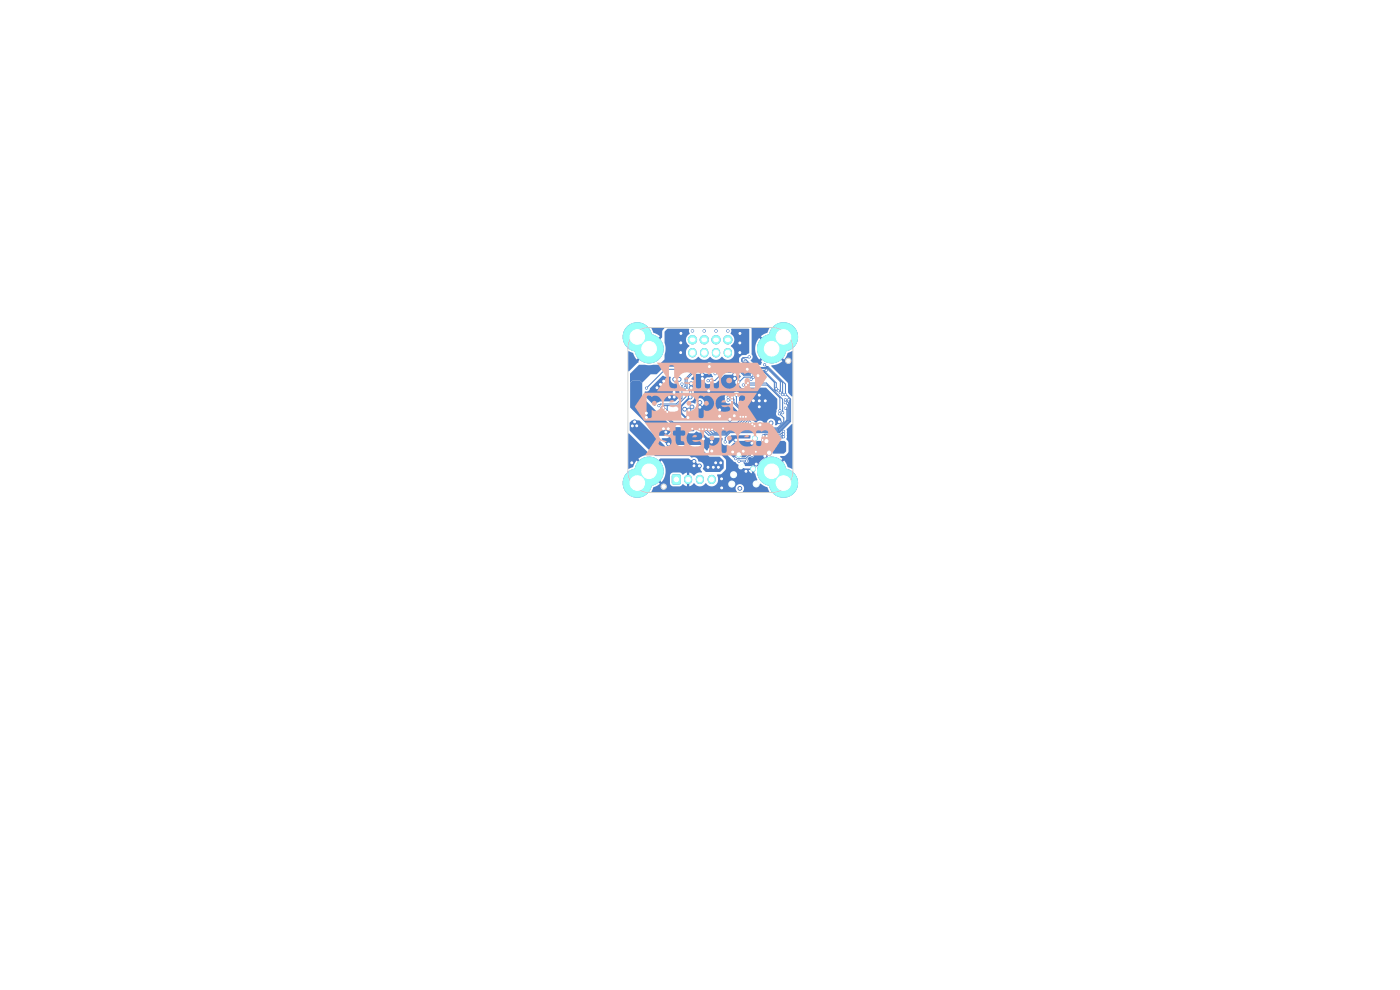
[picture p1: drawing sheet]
<svg xmlns="http://www.w3.org/2000/svg" width="297mm" height="210mm" viewBox="0 0 297 210" stroke-linecap="round" stroke-linejoin="round" font-family="sans-serif">
<g fill="#4d7fc4" stroke="#4d7fc4" stroke-width=".21">
<path d="M142.7 100.8h1.6v1.8h-1.6z"/>
<circle cx="160.1" cy="93" r=".5"/>
<circle cx="163.2" cy="96" r=".5"/>
<circle cx="156.7" cy="96.4" r=".5"/>
<circle cx="159.8" cy="99.4" r=".5"/>
<circle cx="154.4" cy="70.2" r=".25"/>
<circle cx="154.4" cy="72.1" r=".87"/>
<circle cx="151.9" cy="70.2" r=".25"/>
<circle cx="151.9" cy="72.1" r=".87"/>
<circle cx="149.4" cy="70.2" r=".25"/>
<circle cx="149.4" cy="72.1" r=".87"/>
<circle cx="146.9" cy="70.2" r=".25"/>
<circle cx="146.9" cy="72.1" r=".87"/>
<circle cx="166.2" cy="71.5" r="3"/>
<circle cx="166.2" cy="102.5" r="3"/>
<circle cx="163.7" cy="74" r="3"/>
<circle cx="163.7" cy="100" r="3"/>
<circle cx="137.7" cy="74" r="3"/>
<circle cx="137.7" cy="100" r="3"/>
<circle cx="135.2" cy="71.5" r="3"/>
<circle cx="135.2" cy="102.5" r="3"/>
<circle cx="143" cy="84.2" r=".4"/>
<circle cx="165.3" cy="89.5" r=".4"/>
<circle cx="153.1" cy="101.6" r=".4"/>
<circle cx="162.4" cy="85" r=".4"/>
<circle cx="161.1" cy="86.3" r=".4"/>
<circle cx="141.8" cy="94.2" r=".4"/>
<circle cx="159.8" cy="85" r=".4"/>
<circle cx="134" cy="98.2" r=".4"/>
<circle cx="161.1" cy="85" r=".4"/>
<circle cx="140.1" cy="81.5" r=".4"/>
<circle cx="149" cy="80.3" r=".4"/>
<circle cx="150.4" cy="82.9" r=".4"/>
<circle cx="139.4" cy="82.3" r=".4"/>
<circle cx="161.1" cy="83.8" r=".4"/>
<circle cx="147.2" cy="98.8" r=".4"/>
<circle cx="152.7" cy="88.3" r=".4"/>
<circle cx="147.2" cy="97.9" r=".4"/>
<circle cx="142" cy="84.3" r=".4"/>
<circle cx="149" cy="79.5" r=".4"/>
<circle cx="154.8" cy="89" r=".4"/>
<circle cx="149.2" cy="93.1" r=".4"/>
<circle cx="140.8" cy="80.9" r=".4"/>
<circle cx="158.3" cy="100" r=".4"/>
<circle cx="155.9" cy="79.5" r=".4"/>
<circle cx="151" cy="93.8" r=".4"/>
<circle cx="152.7" cy="86.9" r=".4"/>
<circle cx="155.9" cy="80.3" r=".4"/>
<circle cx="156.1" cy="93.4" r=".4"/>
<circle cx="153.1" cy="103.5" r=".4"/>
<circle cx="143" cy="83.2" r=".4"/>
<circle cx="148.5" cy="86.4" r=".4"/>
<circle cx="148.4" cy="98.8" r=".4"/>
<circle cx="137.1" cy="87.7" r=".4"/>
<circle cx="146.8" cy="86.3" r=".4"/>
<circle cx="157" cy="70.7" r=".4"/>
<circle cx="146.2" cy="87" r=".4"/>
<circle cx="144.4" cy="74.8" r=".4"/>
<circle cx="144.4" cy="72.7" r=".4"/>
<circle cx="140.8" cy="91" r=".4"/>
<circle cx="137.1" cy="88.5" r=".4"/>
<circle cx="141.8" cy="91" r=".4"/>
<circle cx="145.3" cy="86.8" r=".4"/>
<circle cx="157" cy="74.8" r=".4"/>
<circle cx="157" cy="72.8" r=".4"/>
<circle cx="141.3" cy="91.7" r=".4"/>
<circle cx="144.5" cy="70.7" r=".4"/>
<circle cx="156.1" cy="97.3" r=".23"/>
<circle cx="160.4" cy="95.8" r=".23"/>
<circle cx="159.5" cy="96.6" r=".22"/>
<circle cx="150.2" cy="99.1" r=".4"/>
<circle cx="155.8" cy="88.2" r=".4"/>
<circle cx="157" cy="103.6" r=".4"/>
<circle cx="152.4" cy="99.1" r=".4"/>
<circle cx="151.3" cy="99.1" r=".4"/>
<circle cx="134.6" cy="89.5" r=".4"/>
<circle cx="135.1" cy="90.3" r=".4"/>
<circle cx="163.6" cy="89.7" r=".4"/>
<circle cx="148.5" cy="85.4" r=".4"/>
<circle cx="134.2" cy="90.4" r=".4"/>
<circle cx="152.9" cy="98.2" r=".4"/>
<circle cx="150.5" cy="77.8" r=".4"/>
<circle cx="151.8" cy="98.2" r=".4"/>
<circle cx="158.5" cy="78.3" r=".4"/>
<circle cx="151" cy="95.7" r=".4"/>
<circle cx="161.2" cy="90.1" r=".4"/>
<circle cx="160.8" cy="79.7" r=".4"/>
<circle cx="166.6" cy="83.7" r=".22"/>
<circle cx="162.2" cy="77.4" r=".22"/>
<circle cx="153.9" cy="93.8" r=".22"/>
<circle cx="146.6" cy="82.3" r=".4"/>
<circle cx="146.6" cy="81.4" r=".4"/>
<circle cx="157.8" cy="76.3" r=".22"/>
<circle cx="166" cy="83.7" r=".22"/>
<circle cx="151.7" cy="79.3" r=".22"/>
<circle cx="159.6" cy="90" r=".23"/>
<circle cx="160.4" cy="98.4" r=".4"/>
<circle cx="162.3" cy="96.8" r=".4"/>
<circle cx="157.7" cy="95.7" r=".4"/>
<circle cx="155.4" cy="95.9" r=".4"/>
<circle cx="159.5" cy="94" r=".4"/>
<circle cx="162.7" cy="92.5" r=".23"/>
<circle cx="166.2" cy="92.1" r=".23"/>
<circle cx="146" cy="88.6" r=".4"/>
<circle cx="146.4" cy="84.2" r=".4"/>
<circle cx="144.7" cy="81.5" r=".23"/>
<circle cx="139.8" cy="86.1" r=".22"/>
<circle cx="158.4" cy="97.8" r=".22"/>
<circle cx="156.8" cy="97.8" r=".23"/>
<circle cx="141.6" cy="87.4" r=".23"/>
<circle cx="146.5" cy="83.2" r=".22"/>
<circle cx="160.1" cy="90.4" r=".23"/>
<circle cx="149.1" cy="91.1" r=".22"/>
<circle cx="167.3" cy="84.8" r=".23"/>
<circle cx="166.6" cy="85.4" r=".23"/>
<circle cx="150.4" cy="91.1" r=".22"/>
<circle cx="149.8" cy="91" r=".22"/>
<circle cx="166.6" cy="84.8" r=".22"/>
<circle cx="148.4" cy="91" r=".22"/>
<circle cx="165.4" cy="87.8" r=".23"/>
<circle cx="166.6" cy="86.6" r=".22"/>
<circle cx="151.1" cy="91.1" r=".22"/>
<circle cx="162" cy="92.4" r=".23"/>
<circle cx="166.2" cy="91.5" r=".23"/>
<circle cx="159.1" cy="89.6" r=".23"/>
<circle cx="156.2" cy="83.8" r=".22"/>
<circle cx="161.8" cy="93.3" r=".22"/>
<circle cx="166.2" cy="92.6" r=".22"/>
<circle cx="154.5" cy="84.3" r=".23"/>
<circle cx="157.7" cy="81.7" r=".22"/>
<circle cx="159.4" cy="80.4" r=".23"/>
<circle cx="154.5" cy="84.9" r=".22"/>
<circle cx="145.8" cy="82.6" r=".22"/>
<circle cx="165.1" cy="82.9" r=".23"/>
<circle cx="158.3" cy="81.7" r=".22"/>
<circle cx="165.5" cy="87.1" r=".22"/>
<circle cx="157.1" cy="88.4" r=".22"/>
<circle cx="141.2" cy="87" r=".23"/>
<circle cx="140.8" cy="86.5" r=".22"/>
<circle cx="157.7" cy="88.4" r=".23"/>
<circle cx="164.7" cy="82.5" r=".22"/>
<circle cx="145.3" cy="82.2" r=".23"/>
<circle cx="166" cy="87.5" r=".22"/>
<circle cx="158.7" cy="81.3" r=".22"/>
<circle cx="143.1" cy="80.5" r=".4"/>
<circle cx="144.1" cy="80.5" r=".4"/>
<circle cx="146.9" cy="91" r=".23"/>
<circle cx="155.3" cy="84.9" r=".23"/>
<circle cx="158.2" cy="88.4" r=".23"/>
<circle cx="153.4" cy="90.9" r=".22"/>
<circle cx="155.3" cy="84.3" r=".23"/>
<circle cx="165.6" cy="83.3" r=".23"/>
<circle cx="158.9" cy="75.7" r=".22"/>
<circle cx="162.6" cy="78.5" r=".22"/>
<circle cx="137.2" cy="82.3" r=".23"/>
<circle cx="159.5" cy="79.6" r=".22"/>
<circle cx="150.8" cy="80.7" r=".23"/>
<circle cx="156.7" cy="81.1" r=".22"/>
<circle cx="150.2" cy="80.8" r=".22"/>
<circle cx="159.8" cy="80" r=".22"/>
</g>
<path d="M146.9 74.7v.3M149.4 74.7v.3M151.9 74.7v.3M154.4 74.7v.3M146 101.6v.2M148.5 101.6v.2M151 101.6v.2" fill="none" stroke="#4d7fc4" stroke-width="1.7"/>
<g fill="none" stroke="#4d7fc4" stroke-width=".21">
<path d="M157.8 76.3h.5l1.6 1.7h2.9l3.2 3.2v2.5M158.9 75.7l-.1 .2h-1.2l-.3 .3v.4l.3 .2h.9l1.3 1.4h2.9l2.9 2.8v2.3M159.5 79.6h-1.8l-.6-.7h-3.6l-1.8 1.8h-.9M162.2 77.4l.4 .4h.3l3.7 3.7v2.2h.2l.9 1v4.7l-2.3 2.4h-10.5l-1 1v1M162.6 78.6h-3.3l-.5 .4h-.8l-.7-.7h-16.2l-3.9 4M140.8 86.5v1.3l2 2h14.1l.8-.8v-.6M141.2 87v.9l1.6 1.7h13.7l.6-.6v-.6M141.6 86.1v1.3M144.7 81.5v3l-1.2 1.2h-3.4l-.3 .4M145.3 82.2v-1.8l1.9-1.9h10l.7 .7h1l.4-.4h2.9l2.5 2.4v1.3M145.8 82.6v-2.2l1.6-1.7h9.8l.6 .7h1.2l.4-.4h2.7l2.2 2.1v1.5l.2 .3h.6M146.5 83.2l-2.9 2.9h-3l-.4 .4v1.1l2.5 2.5h2.4l1.3 1.3h.7l1-1h3.3l1 .9h1.3l.7-.7h5.4l.3-.2"/>
<path d="M155.3 84.9v.3l2.9 2.9v.9l-1 1.1h-9.5l-.8 .9M155.3 84.3l.4 .4v.6l3 3v.9l-1.2 1.1h-3.5l-.6 .6M156.2 83.8v1.8l2.8 2.8 .1 1.2M158.3 81.7h4.4l2.8 2.7v2.7M158.4 97.8h-1.6M158.7 81.3h3.9l3.4 3.4v2.9M158.7 81.3h.1M159.8 80.1l-1.9-.1-1.2 1.1M160.3 95.8h.1M160.3 95.8l-.8 .8h-.6l-.7 .7h-2.1M165.4 87.8l.9 .9v.7l-1.4 1.4h-10.4l-.8 .7h-1.5l-.9-.9h-2.4l-.5 .5M166.2 91.5l-.6 .6h-3.3l-.3 .3"/>
<path d="M166.2 92.6l-.2 .3h-3.8l-.4 .4M166.2 92.1l-.4 .4h-3.1M166.6 85.4l.5 .6v3.2l-2 2h-10.5l-.7 .7h-2.7l-.8-.8M166.6 86.6l.3 .3v2.2l-1.9 1.9h-10.5l-.7 .7h-2.1l-.6-.6M166.6 84.8l.7 .7v3.7l-2.1 2.2h-10.5l-.7 .7h-3.3l-.9-1M167.3 84.8l.2 .2v4.3l-2.2 2.3h-10.5l-.7 .7h-3.8l-1.2-1.2"/>
</g>
<path d="M146.4 84.2l-1.9 1.9v1.6l1 .9h.5" fill="none" stroke="#4d7fc4" stroke-width=".4"/>
<g fill="#4d7fc4">
<path d="M140.4 93h1l.5-.2 .8-.9 .2-1.3h1.9l1.4 1.3h.9l.7-.4 .4 .2 .8 .1 1.1 1 3.1 .1 .1 .1a1.03 1.03 0 0 0 .5 1.5l.4-.1 .2 .1v2.1l1.2 1.3 .5 .2 .6 .6a.61 .61 0 0 0 .2 .8 .61 .61 0 0 0 .8-.2l1.7 .1v.1a.35 .35 0 0 0 .3 .3 .35 .35 0 0 0 .3-.1v.7h-.5v-.7h-.7l.5 .6 .8 .1 .2 .2h-3.9l-.1-.1a.75 .75 0 0 0-1.2-.4 .75 .75 0 0 0 .3 1.3 .75 .75 0 0 0 1-.8h3.9l.4 1.1-.2 .2a.75 .75 0 0 0-.8 .7h-3.7v-.1a.75 .75 0 0 0-1.3-.4 .75 .75 0 0 0 .3 1.3 .75 .75 0 0 0 1-.8h3.7v.1a.8 .8 0 0 0 .8 .7 .8 .8 0 0 0 .8-.8l1.5 .8 .4 1-5.5 .1-.1-.1a.94 .94 0 0 0 .1-1.4 .94 .94 0 0 0-1.4 0 .94 .94 0 0 0 0 1.3l-.1 .2-18-.1 .4-1 1.4-.8-1.4-1.4 .4-.3 1.3 1.4 .2-.2a3.5 3.5 0 0 0-.2-4.4l-1.3 1.4-.4-.4 1.5-1.4h6.1a.91 .91 0 0 0 1.1 .2l.3 .2a.72 .72 0 0 0 .8 .7l.3 .2v.4a.84 .84 0 0 0 .2 1.1l-.2 .1a2.15 2.15 0 0 0-1.5 .7l-.5-.5-.5-.2v1.1h-.5v-1.1l-.8 .5-.7-.5h-1.5a.74 .74 0 0 0-.6 .7v1.7l.2 .3 .4 .3h-1.3a.58 .58 0 0 0-.9-.5 .58 .58 0 0 0 0 1 .58 .58 0 0 0 .9-.4v-.1h2.8l.6-.5 .9 .5v-1.1h.5v1.1l.5-.2 .5-.5a1.5 1.5 0 0 0 2.5 0 1.42 1.42 0 0 0 1.5 .7 1.42 1.42 0 0 0 1.1-1.3l-.2-1.2 .9-.2 .9-.9 .1-1.8-.1-.4-.9-.9-1.1-.1-.1-.2a.94 .94 0 0 0-.5-1.4 .94 .94 0 0 0-1.3 .8l-1.4-1.2h-6.2l-.7 .2-1.3-1.4z"/>
<path d="M133.2 91.9h.3l4.2 4.3v.3a3.7 3.7 0 0 0-2.3 .8l1.4 1.4-.4 .4-1.3-1.4-.8 1.4-.9 .4-.2-.1z"/>
<path d="M166.9 91l1-1h.3v9.3l-.1 .2-1-.4-.8-1.4-1.3 1.4-.4-.4 1.4-1.4-.5-.5 1.1-.2 .7-.8v-2l-.5-.7 .2-.4z"/>
<path d="M154.4 93l.8-.7h3.9l.2 .2-.2 .5h-2.5l-.5 .4-.7 .1-.7 .7-.2-.2z"/>
<path d="M146.7 80.3l1-1h3.2l.4 .6-.3 .1a1.42 1.42 0 0 0-1.5 .5 .85 .85 0 0 0 1.2 1l1.3-.3 1.7-1.7h3.1l.3 .4-.3 .4a.77 .77 0 0 0-.8 .9 .77 .77 0 0 0 1 .6 1.28 1.28 0 0 0 1.7 .4l3.9 .1 2.3 2.3v2l-.2 .6a.88 .88 0 0 0 .7 1.3l.3 .4v.4l-1 .9-.3-.1a.94 .94 0 0 0-.8-1.3 .94 .94 0 0 0-.9 1.4h-.5a.99 .99 0 0 0-.7-.9 .99 .99 0 0 0-1.1 .4l-.8-.6-.1-1.1-2.7-2.6v-1.1a.76 .76 0 0 0-.2-1.1 .76 .76 0 0 0-1.1 .4h-.8a.88 .88 0 0 0-.9 1.2 .85 .85 0 0 0 1.1 .8l1.9 1.9-.1 .3a.98 .98 0 0 0-1.5-.3 .98 .98 0 0 0-.1 1.5h-8.2l-.1-.7-.2-.4 .5-.7a1.25 1.25 0 0 0 .7-1.1 .92 .92 0 0 0 1.3 0 .92 .92 0 0 0-.1-1.4 .92 .92 0 0 0-1.3 .2l-.2 .7-1-.2-.1-.2a1.06 1.06 0 0 0 .7-1.7l.1-.4a2.79 2.79 0 0 0 .1-2.3l-.6-.3z"/>
<path d="M136.8 83.1l.1-.1a.78 .78 0 0 0 1-.7l2.7-2.6 .5 .2 1.2 .1a1 1 0 0 0 .2 1.1 1 1 0 0 0 1.2 .2l.2 .1 .2 .6v2.3l-.9 .8h-3.1a1.37 1.37 0 0 0-1.2 1l-2.1-2.1z"/>
<path d="M164.6 75.2l.4-.3 1.3 1.4 .8-1.4 1-.4 .1 2h-.4a.58 .58 0 0 0-.9-.5 .58 .58 0 0 0 0 1 .58 .58 0 0 0 .9-.4v-.1h.4v7.5l-.1 .1-.9-.8-.1-2.2-3.4-3.4v-.2a3.7 3.7 0 0 0 2.3-.9z"/>
<path d="M133.3 74.5l1 .4 .8 1.4 1.3-1.4 .4 .3-1.4 1.4 .1 .3-2.1 1.9-.2-.2z"/>
<path d="M159.5 69.5h3.7l-.4 1.1-1.4 .7 1.4 1.4-.4 .4-1.3-1.4a3.5 3.5 0 0 0 0 4.6l1.3-1.4 .4 .3-1.4 1.4a.45 .45 0 0 1 .1 .7l-1.4 .1-.9-.9a1.38 1.38 0 0 0 .3-1.6z"/>
<path d="M138.3 69.5l2.6 .1-.4 .7-.1 1.3-1.4 1.5-.4-.4 1.4-1.4-1.4-.7-.4-.9z"/>
<path d="M141 70.3l.7-.6h4.4l.1 .2v.4l.1 .4a1.53 1.53 0 0 0 0 2.7 1.5 1.5 0 0 0-.6 2.2 1.5 1.5 0 0 0 2.3 .2l.1-.1a1.52 1.52 0 0 0 2.5 0 1.52 1.52 0 0 0 2.5 0 1.43 1.43 0 0 0 1.6 .6 1.43 1.43 0 0 0 1.1-1.2 1.47 1.47 0 0 0-.7-1.6l-.1-.1a1.53 1.53 0 0 0 0-2.7l.2-.4-.1-.4 .1-.2 3.7 .1v5.1l-.6 .4-.9 .1-.5 .4-.1 .9 .4 .5-.1 .2-5.7 .1a1.05 1.05 0 0 0-.9-.6 1.05 1.05 0 0 0-1 .6h-2.8l-.4 .3h-5.2l-1.8 1.6h-1.3l-1.7 1.8-.5-.4h-1.6l-.5 .4v3.2v-5.2l1.8-1.8h4.3l1.2-1.2v-1a3.6 3.6 0 0 0 0-2.5z"/>
<path d="M154.9 94.8l1-.9a.73 .73 0 0 0 .9-.4h2.8l.5 .2 1.2-.2 .6 .2a.73 .73 0 0 0 .8 .4 .73 .73 0 0 0 .6-.6h3.1l.4 .4v1.8l-.5 .5h-2.4a.73 .73 0 0 0-1-.8 .73 .73 0 0 0-.1 1.3l.1 .1a4 4 0 0 0-2.3 2.1l-.8-.2-1.7 .2-.4-.7 .1-.1a.63 .63 0 0 0 1-.4l-.2-.4 .4-.4a.57 .57 0 0 0 .6 .1 .57 .57 0 0 0 .4-.5l.2-.2a.45 .45 0 0 0 .6-.4 .45 .45 0 0 0-.5-.5 .45 .45 0 0 0-.4 .5l-.3 .3-.9 .2-.6 .6h-.7l-.1-.1a.72 .72 0 0 0-.6-1.2 .72 .72 0 0 0-.6 1.1l-.5 .3-.8-.7z"/>
<path d="M133.6 89.6l.5-.4h1.6l5.3 5.4a.93 .93 0 0 0 1.4 .3h6.1l2 2h2.2l.8 .8v1.6l-.7 .8h-3l-.7-.6a1.05 1.05 0 0 0 .1-1.1 1.05 1.05 0 0 0-1.1-.5 1.02 1.02 0 0 0-1.4-.8l-.3-.3-7.5-.1-5.3-5.3z"/>
<path d="M134.2 80.8h1.6l.5 .4v3l6 6v1.4l-.8 .8h-1.9l-5.9-5.9v-5.3z"/>
</g>
<g fill="#9afff8" stroke="#9afff8" stroke-width=".21">
<path d="M142.7 100.8h1.6v1.8h-1.6z"/>
<circle cx="160.4" cy="102.7" r=".5"/>
<circle cx="155.6" cy="100.7" r=".5"/>
<circle cx="155.2" cy="102.7" r=".5"/>
<circle cx="162.6" cy="93.6" r=".33"/>
<circle cx="160.1" cy="93" r=".5"/>
<circle cx="163.2" cy="96" r=".5"/>
<circle cx="156.7" cy="96.4" r=".5"/>
<circle cx="159.8" cy="99.4" r=".5"/>
<circle cx="154.4" cy="72.1" r=".87"/>
<circle cx="151.9" cy="72.1" r=".87"/>
<circle cx="149.4" cy="72.1" r=".87"/>
<circle cx="146.9" cy="72.1" r=".87"/>
<circle cx="166.2" cy="71.5" r="3"/>
<circle cx="166.2" cy="102.5" r="3"/>
<circle cx="163.7" cy="74" r="3"/>
<circle cx="163.7" cy="100" r="3"/>
<circle cx="137.7" cy="74" r="3"/>
<circle cx="137.7" cy="100" r="3"/>
<circle cx="135.2" cy="71.5" r="3"/>
<circle cx="135.2" cy="102.5" r="3"/>
</g>
<path d="M157.4 98.7l-.2 .3" fill="none" stroke="#9afff8" stroke-width=".6"/>
<path d="M146.9 74.7v.3M149.4 74.7v.3M151.9 74.7v.3M154.4 74.7v.3M146 101.6v.2M148.5 101.6v.2M151 101.6v.2" fill="none" stroke="#9afff8" stroke-width="1.7"/>
<g fill="#e8b2a7">
<path d="M153.2 85l.4-.2 .3 .1 .1 .3-.2 .2h-.8z"/>
<path d="M142.2 85l.4-.2 .3 .1 .1 .3-.2 .2h-.8z"/>
<path d="M136.6 83.3h24l-.7 1.1h-1.8a.8 .8 0 0 0-.7-.5 .8 .8 0 0 0-.8 .4l-.2-.4-.6 .1-.3 .2v1h-.4a1.67 1.67 0 0 0-1.8-1.4 1.67 1.67 0 0 0-1.5 1.7h-.3a1.4 1.4 0 0 0-.7-1.3 1.4 1.4 0 0 0-1.5 0l-.2-.2-.4-.1-.4 .2-.1 1.4h-.4a1.4 1.4 0 0 0-.7-1.3 1.4 1.4 0 0 0-1.5 0l-.2-.2h-.7l-.2 .2v1h-.4a1.67 1.67 0 0 0-1.8-1.4 1.67 1.67 0 0 0-1.5 1.7h-.3a1.4 1.4 0 0 0-.7-1.3 1.4 1.4 0 0 0-1.6 0l-.1-.2-.4-.1-.3 .1-.2 .2v4a.54 .54 0 0 0 .5 .5 .54 .54 0 0 0 .6-.5v-1.3a1.43 1.43 0 0 0 1.5 0 1.43 1.43 0 0 0 .7-1.4h.3a1.78 1.78 0 0 0 2.4 1.8l.4-.1 .3-.4-.1-.3-.3-.3-.3 .1a.95 .95 0 0 1-1.2-.3h1.5l.4-.2 .2-.6h.4v3a.54 .54 0 0 0 .5 .5 .54 .54 0 0 0 .6-.5v-1.3a1.43 1.43 0 0 0 1.5 0 1.43 1.43 0 0 0 .7-1.4h.4v2.7a.54 .54 0 0 0 .5 .5 .54 .54 0 0 0 .6-.5v-1.3a1.43 1.43 0 0 0 1.5 0 1.43 1.43 0 0 0 .7-1.4h.3a1.78 1.78 0 0 0 2.4 1.8l.4-.1 .4-.4-.1-.3-.4-.3-.3 .1a.95 .95 0 0 1-1.2-.3h1.5l.4-.2 .2-.6h.4l.1 2h.8l.2-.3 .1-1.5a.64 .64 0 0 1 .9-.3l.4-.3 .1-.4h1.8l-1.3 1.9 2 2.9h-24l-1.9-2.9z"/>
<path d="M145.3 80.1l.4-.1 .3 .1 .1 .2-.2 .2h-.8z"/>
<path d="M139.4 76.9h21.3l2 3.1-.5 .7h-2a1.36 1.36 0 0 0-.7-1.4 1.36 1.36 0 0 0-1.6 .2l-.2-.4a.59 .59 0 0 0-.8 .3l-.1 1.3h-.4a1.75 1.75 0 0 0-1.7-1.7 1.75 1.75 0 0 0-1.8 1.7h-.4a1.23 1.23 0 0 0-.4-1.4 1.23 1.23 0 0 0-1.5 .1l-.2 .2a.97 .97 0 0 0-1.7-.1l-.1-.3-.7-.1-.3 .3v.9h-.4a1.68 1.68 0 0 0-1.8-1.3 1.68 1.68 0 0 0-1.5 1.7l.4 1.1h-.7l-.1-.4-.4-.1-.1-3.3a.56 .56 0 0 0-.5-.5 .56 .56 0 0 0-.6 .5l.1 3.6a1.04 1.04 0 0 0 1.6 .6v-.4a1.2 1.2 0 0 1 1.3 .5l.4 .1a1.63 1.63 0 0 0 1.8-.5l-.1-.3-.4-.3-.3 .1a.95 .95 0 0 1-1.2-.3h1.5l.4-.2 .2-.6h.4v1.5a.56 .56 0 0 0 .6 .6 .56 .56 0 0 0 .6-.6v-1.1v-.4l.3-.1 .3 .1 .1 .4v1.1a.56 .56 0 0 0 .6 .6 .56 .56 0 0 0 .5-.6l.1-1.5 .3-.1 .3 .1 .1 .4v1.1a.56 .56 0 0 0 .6 .6 .56 .56 0 0 0 .5-.6v-1.1h.4a1.75 1.75 0 0 0 1.8 1.8 1.75 1.75 0 0 0 1.7-1.8h.4v1.1a.56 .56 0 0 0 .6 .6 .56 .56 0 0 0 .6-.6v-1.1l.1-.4 .4-.1 .4 .1 .2 .4v1.5a.65 .65 0 0 0 1.1-.1v-1.4h2l-1.5 2.3h-21.3l2-3z"/>
<path d="M158.1 92.4l.4-.2 .3 .1 .1 .3-.2 .2h-.8z"/>
<path d="M147 92.4l.4-.2 .4 .1 .1 .3-.3 .2h-.8z"/>
<path d="M136.8 89.6h26.7l1.4 2.2h-1.9a.8 .8 0 0 0-.7-.6 .8 .8 0 0 0-.8 .5l-.2-.4h-.7l-.2 .3v1h-.4a1.67 1.67 0 0 0-1.8-1.4 1.67 1.67 0 0 0-1.5 1.7h-.3a1.4 1.4 0 0 0-.7-1.3 1.4 1.4 0 0 0-1.5 0l-.2-.2-.4-.1-.5 .2v1.4h-.4a1.4 1.4 0 0 0-.7-1.3 1.4 1.4 0 0 0-1.5 0l-.2-.2-.7-.1-.2 .3v1h-.4a1.63 1.63 0 0 0-1.3-1.4 1.63 1.63 0 0 0-1.7 .7h-.6v-.4a.76 .76 0 0 0-1-.2v-.9a.66 .66 0 0 0-1.1 .1v.8l-.4 .1a.72 .72 0 0 0 .2 1h.2v1.2h-.8a1.07 1.07 0 0 0-1.3-1.1l-.4-.2 .4-.2 .7 .2 .4-.6a1.66 1.66 0 0 0-2.4 .2 1.31 1.31 0 0 0 1.4 1.7l.1 .2h-.3l-.9-.3-.3 .1-.2 .5a1.84 1.84 0 0 0 2.7 .1l.1-.6h.8a1.14 1.14 0 0 0 1.9 .8l-.1-.7-.6-.2-.1-1.1a.77 .77 0 0 0 1-.2v-.3h.6a1.8 1.8 0 0 0 0 2.1 1.8 1.8 0 0 0 2 .7l.7-.3 .1-.2-.1-.3-.3-.3-.4 .1a.95 .95 0 0 1-1.2-.4h1.5l.5-.1 .2-.6h.4v3a.54 .54 0 0 0 .5 .5 .54 .54 0 0 0 .6-.6v-1.2a1.43 1.43 0 0 0 1.5 0 1.43 1.43 0 0 0 .7-1.4h.4v2.7a.54 .54 0 0 0 .5 .5 .54 .54 0 0 0 .6-.6v-1.2a1.43 1.43 0 0 0 1.5 0 1.43 1.43 0 0 0 .7-1.4h.3a1.78 1.78 0 0 0 2.4 1.8l.6-.3 .1-.2v-.3l-.4-.3-.3 .1a.95 .95 0 0 1-1.2-.4h1.5l.4-.1 .2-.6h.4l.1 1.9 .8 .1 .2-.3v-1.5a.64 .64 0 0 1 1-.4l.3-.2 .2-.4h1.9l.9 1.3-2.3 3.5h-26.7l2.4-3.5z"/>
<circle cx="149.9" cy="85.5" r=".54"/>
<circle cx="146.2" cy="85.5" r=".54"/>
<circle cx="138.8" cy="85.5" r=".54"/>
<circle cx="154.7" cy="80.7" r=".63"/>
<circle cx="154.7" cy="92.9" r=".54"/>
<circle cx="151" cy="92.9" r=".54"/>
</g>
<g fill="none" stroke="#d0d2cd" stroke-width=".21">
<path d="M134.5 70.8a4.5 4.5 0 0 1 3.2-1.3h26a4.5 4.5 0 0 1 4.5 4.5v26a4.5 4.5 0 0 1-4.7 4.5h-25.8a4.5 4.5 0 0 1-4.5-4.5v-26a4.5 4.5 0 0 1 1.3-3.2z"/>
<circle cx="167.2" cy="76.5" r=".58"/>
<circle cx="140.8" cy="103.2" r=".58"/>
</g>
<g fill="#fff" stroke="#fff" stroke-width=".21">
<circle cx="143" cy="84.2" r=".2"/>
<circle cx="165.3" cy="89.5" r=".2"/>
<circle cx="153.1" cy="101.6" r=".2"/>
<circle cx="162.4" cy="85" r=".2"/>
<circle cx="161.1" cy="86.3" r=".2"/>
<circle cx="141.8" cy="94.2" r=".2"/>
<circle cx="159.8" cy="85" r=".2"/>
<circle cx="134" cy="98.2" r=".2"/>
<circle cx="161.1" cy="85" r=".2"/>
<circle cx="140.1" cy="81.5" r=".2"/>
<circle cx="149" cy="80.3" r=".2"/>
<circle cx="150.4" cy="82.9" r=".2"/>
<circle cx="139.4" cy="82.2" r=".2"/>
<circle cx="161.1" cy="83.8" r=".2"/>
<circle cx="147.2" cy="98.8" r=".2"/>
<circle cx="152.7" cy="88.3" r=".2"/>
<circle cx="147.2" cy="97.9" r=".2"/>
<circle cx="142" cy="84.3" r=".2"/>
<circle cx="149" cy="79.5" r=".2"/>
<circle cx="154.8" cy="88.9" r=".2"/>
<circle cx="149.2" cy="93.1" r=".2"/>
<circle cx="140.8" cy="80.9" r=".2"/>
<circle cx="158.3" cy="100" r=".2"/>
<circle cx="155.9" cy="79.5" r=".2"/>
<circle cx="151" cy="93.8" r=".2"/>
<circle cx="152.7" cy="86.9" r=".2"/>
<circle cx="155.9" cy="80.3" r=".2"/>
<circle cx="156.1" cy="93.4" r=".2"/>
<circle cx="153.1" cy="103.5" r=".2"/>
<circle cx="143" cy="83.2" r=".2"/>
<circle cx="148.5" cy="86.4" r=".2"/>
<circle cx="148.4" cy="98.8" r=".2"/>
<circle cx="137.1" cy="87.6" r=".2"/>
<circle cx="146.8" cy="86.3" r=".2"/>
<circle cx="157" cy="70.7" r=".2"/>
<circle cx="146.2" cy="87" r=".2"/>
<circle cx="144.4" cy="74.8" r=".2"/>
<circle cx="144.4" cy="72.7" r=".2"/>
<circle cx="140.8" cy="90.9" r=".2"/>
<circle cx="137.1" cy="88.5" r=".2"/>
<circle cx="141.8" cy="90.9" r=".2"/>
<circle cx="145.3" cy="86.8" r=".2"/>
<circle cx="157" cy="74.8" r=".2"/>
<circle cx="157" cy="72.7" r=".2"/>
<circle cx="141.3" cy="91.6" r=".2"/>
<circle cx="144.5" cy="70.7" r=".2"/>
<circle cx="156.1" cy="97.3" r=".1"/>
<circle cx="160.4" cy="95.8" r=".1"/>
<circle cx="159.5" cy="96.6" r=".1"/>
<circle cx="150.2" cy="99.1" r=".2"/>
<circle cx="155.8" cy="88.2" r=".2"/>
<circle cx="157" cy="103.6" r=".2"/>
<circle cx="152.4" cy="99.1" r=".2"/>
<circle cx="151.3" cy="99.1" r=".2"/>
<circle cx="134.6" cy="89.5" r=".2"/>
<circle cx="135.1" cy="90.3" r=".2"/>
<circle cx="163.6" cy="89.7" r=".2"/>
<circle cx="148.5" cy="85.4" r=".2"/>
<circle cx="134.2" cy="90.3" r=".2"/>
<circle cx="152.9" cy="98.2" r=".2"/>
<circle cx="150.5" cy="77.8" r=".2"/>
<circle cx="151.8" cy="98.2" r=".2"/>
<circle cx="158.5" cy="78.3" r=".2"/>
<circle cx="151" cy="95.7" r=".2"/>
<circle cx="161.2" cy="90.1" r=".2"/>
<circle cx="160.8" cy="79.7" r=".2"/>
<circle cx="166.6" cy="83.7" r=".1"/>
<circle cx="162.2" cy="77.4" r=".1"/>
<circle cx="153.9" cy="93.8" r=".1"/>
<circle cx="146.6" cy="82.3" r=".2"/>
<circle cx="146.6" cy="81.4" r=".2"/>
<circle cx="157.8" cy="76.3" r=".1"/>
<circle cx="166" cy="83.7" r=".1"/>
<circle cx="151.7" cy="79.3" r=".1"/>
<circle cx="159.6" cy="90" r=".1"/>
<circle cx="160.4" cy="98.4" r=".2"/>
<circle cx="162.3" cy="96.8" r=".2"/>
<circle cx="157.7" cy="95.7" r=".2"/>
<circle cx="155.4" cy="95.9" r=".2"/>
<circle cx="159.5" cy="94" r=".2"/>
<circle cx="162.7" cy="92.5" r=".1"/>
<circle cx="166.2" cy="92.1" r=".1"/>
<circle cx="146" cy="88.6" r=".2"/>
<circle cx="146.4" cy="84.2" r=".2"/>
<circle cx="144.7" cy="81.5" r=".1"/>
<circle cx="139.8" cy="86.1" r=".1"/>
<circle cx="158.4" cy="97.8" r=".1"/>
<circle cx="156.8" cy="97.8" r=".1"/>
<circle cx="141.6" cy="87.4" r=".1"/>
<circle cx="146.5" cy="83.2" r=".1"/>
<circle cx="160.1" cy="90.4" r=".1"/>
<circle cx="149.1" cy="91.1" r=".1"/>
<circle cx="167.3" cy="84.8" r=".1"/>
<circle cx="166.6" cy="85.4" r=".1"/>
<circle cx="150.4" cy="91.1" r=".1"/>
<circle cx="149.8" cy="91.1" r=".1"/>
<circle cx="166.6" cy="84.8" r=".1"/>
<circle cx="148.4" cy="91.1" r=".1"/>
<circle cx="165.4" cy="87.8" r=".1"/>
<circle cx="166.6" cy="86.6" r=".1"/>
<circle cx="151.1" cy="91.1" r=".1"/>
<circle cx="162" cy="92.4" r=".1"/>
<circle cx="166.2" cy="91.5" r=".1"/>
<circle cx="159.1" cy="89.6" r=".1"/>
<circle cx="156.2" cy="83.8" r=".1"/>
<circle cx="161.8" cy="93.3" r=".1"/>
<circle cx="166.2" cy="92.6" r=".1"/>
<circle cx="154.5" cy="84.3" r=".1"/>
<circle cx="157.7" cy="81.7" r=".1"/>
<circle cx="159.4" cy="80.5" r=".1"/>
<circle cx="154.5" cy="84.9" r=".1"/>
<circle cx="145.8" cy="82.6" r=".1"/>
<circle cx="165.1" cy="82.9" r=".1"/>
<circle cx="158.3" cy="81.7" r=".1"/>
<circle cx="165.5" cy="87.1" r=".1"/>
<circle cx="157.1" cy="88.4" r=".1"/>
<circle cx="141.2" cy="86.9" r=".1"/>
<circle cx="140.8" cy="86.5" r=".1"/>
<circle cx="157.7" cy="88.4" r=".1"/>
<circle cx="164.7" cy="82.5" r=".1"/>
<circle cx="145.3" cy="82.2" r=".1"/>
<circle cx="166" cy="87.5" r=".1"/>
<circle cx="158.7" cy="81.3" r=".1"/>
<circle cx="143.1" cy="80.5" r=".2"/>
<circle cx="144.1" cy="80.5" r=".2"/>
<circle cx="146.9" cy="90.9" r=".1"/>
<circle cx="155.3" cy="84.9" r=".1"/>
<circle cx="158.2" cy="88.4" r=".1"/>
<circle cx="153.4" cy="90.9" r=".1"/>
<circle cx="155.3" cy="84.3" r=".1"/>
<circle cx="165.6" cy="83.3" r=".1"/>
<circle cx="158.9" cy="75.7" r=".1"/>
<circle cx="162.6" cy="78.5" r=".1"/>
<circle cx="137.2" cy="82.3" r=".1"/>
<circle cx="159.5" cy="79.6" r=".1"/>
<circle cx="150.8" cy="80.7" r=".1"/>
<circle cx="156.7" cy="81.1" r=".1"/>
<circle cx="150.2" cy="80.8" r=".1"/>
<circle cx="159.8" cy="80.1" r=".1"/>
<circle cx="160.4" cy="102.7" r=".5"/>
<circle cx="155.6" cy="100.7" r=".5"/>
<circle cx="155.2" cy="102.7" r=".5"/>
<circle cx="162.6" cy="93.6" r=".33"/>
<circle cx="160.1" cy="93" r=".35"/>
<circle cx="163.2" cy="96" r=".35"/>
<circle cx="156.7" cy="96.4" r=".35"/>
<circle cx="159.8" cy="99.4" r=".35"/>
<circle cx="154.4" cy="70.2" r=".15"/>
<circle cx="154.4" cy="74.8" r=".52"/>
<circle cx="151.9" cy="70.2" r=".15"/>
<circle cx="151.9" cy="74.8" r=".53"/>
<circle cx="149.4" cy="70.2" r=".15"/>
<circle cx="149.4" cy="74.8" r=".52"/>
<circle cx="146.9" cy="70.2" r=".15"/>
<circle cx="146.9" cy="74.8" r=".53"/>
<circle cx="166.2" cy="71.5" r="1.55"/>
<circle cx="166.2" cy="102.5" r="1.55"/>
<circle cx="163.7" cy="74" r="1.55"/>
<circle cx="163.7" cy="100" r="1.55"/>
<circle cx="137.7" cy="74" r="1.55"/>
<circle cx="137.7" cy="100" r="1.55"/>
<circle cx="135.2" cy="71.5" r="1.55"/>
<circle cx="135.2" cy="102.5" r="1.55"/>
<circle cx="143.5" cy="101.7" r=".47"/>
<circle cx="146" cy="101.7" r=".47"/>
<circle cx="148.5" cy="101.7" r=".47"/>
<circle cx="151" cy="101.7" r=".47"/>
</g>
<path d="M157.4 98.7l-.2 .3" fill="none" stroke="#fff" stroke-width=".6"/>
<path d="M146.8 72.1h.3M149.3 72.1h.3M151.8 72.1h.3M154.3 72.1h.3" fill="none" stroke="#fff" stroke-width=".95"/>
</svg>
